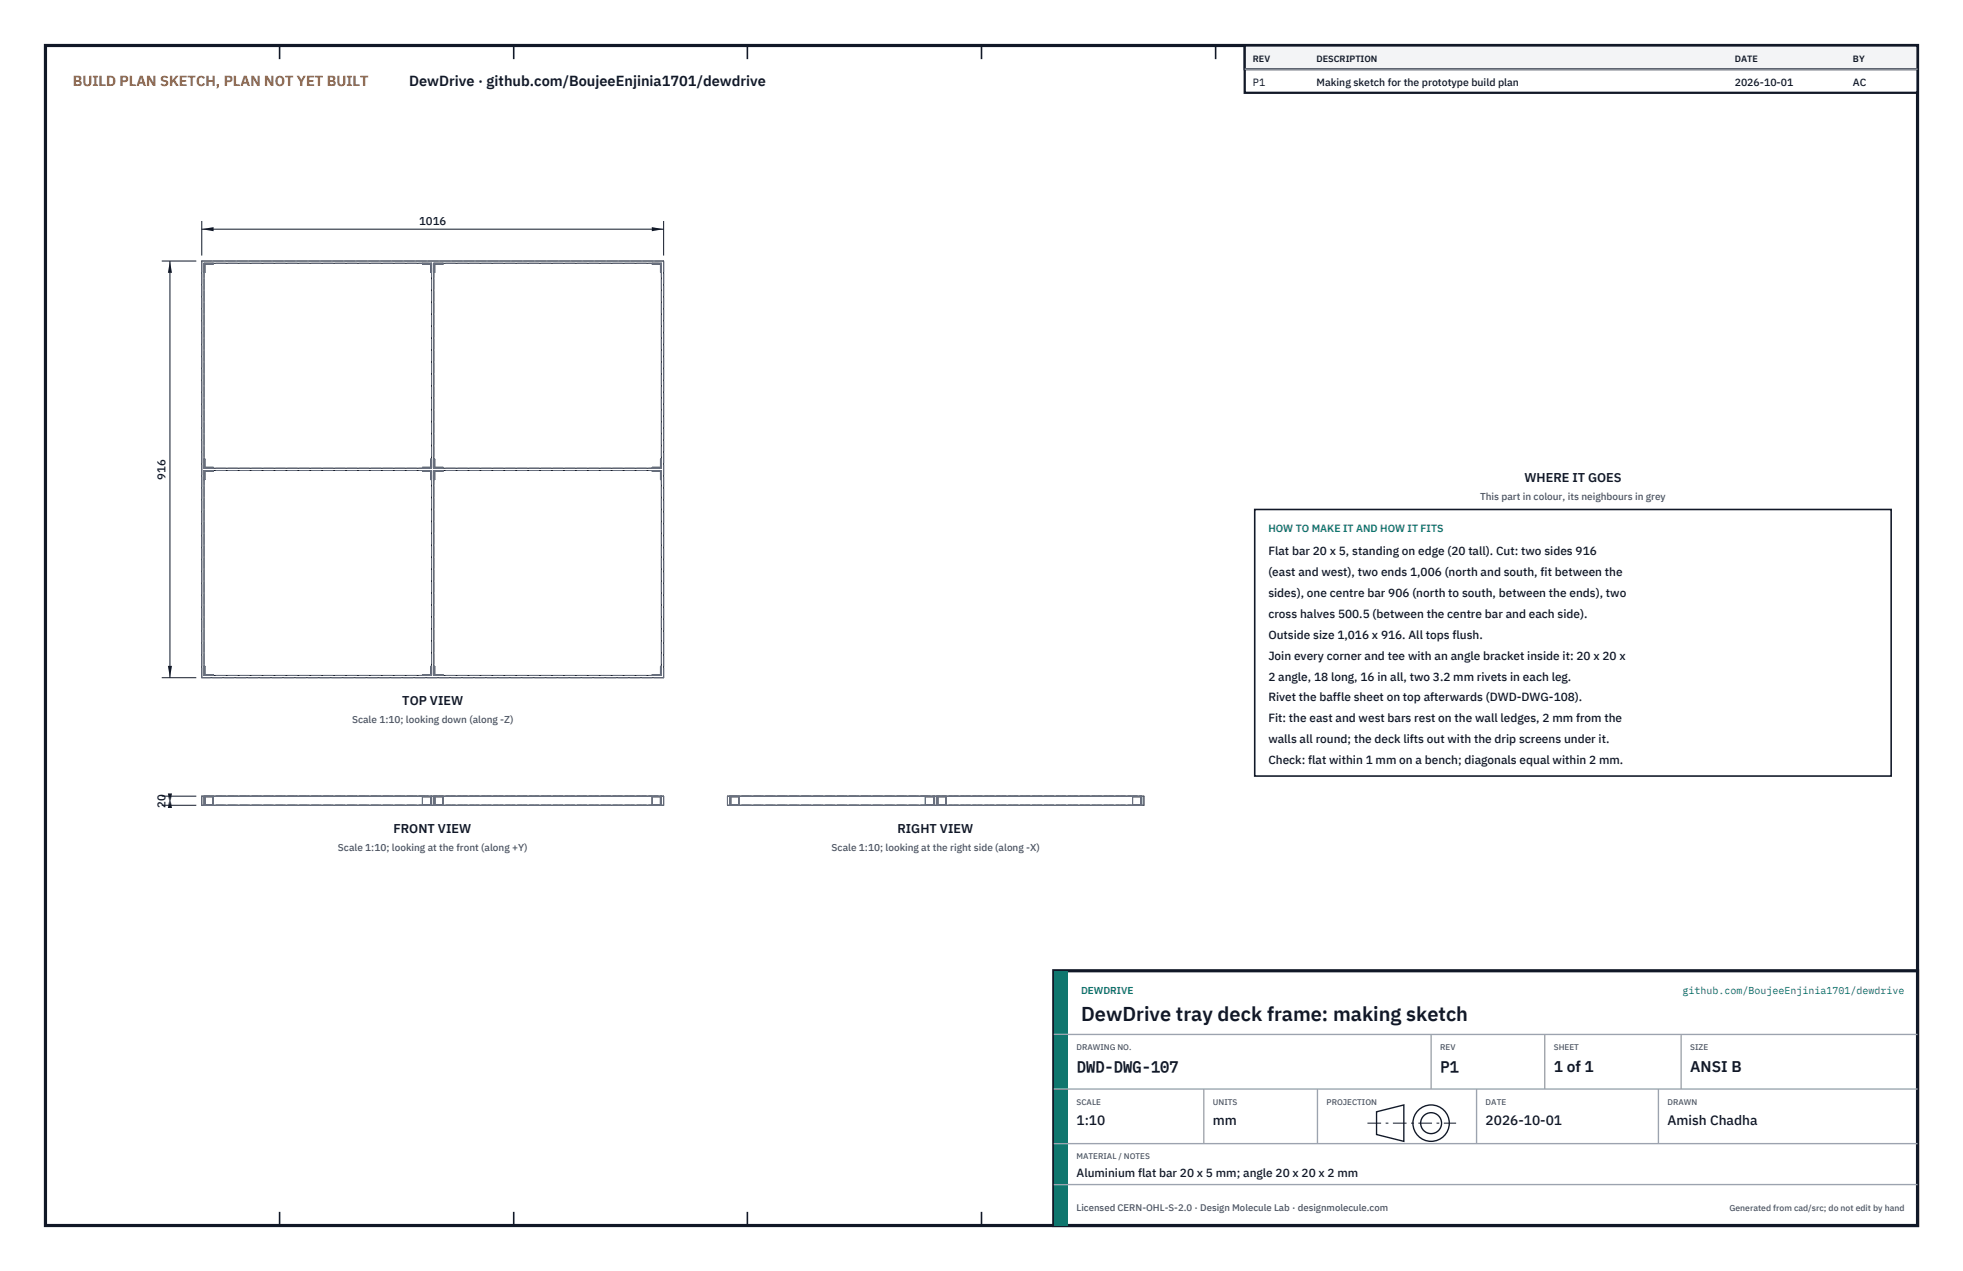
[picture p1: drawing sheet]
<svg xmlns="http://www.w3.org/2000/svg" width="432mm" height="279mm" viewBox="0 0 432 279" stroke-linecap="round" stroke-linejoin="round" font-family="sans-serif">
<defs><g id="words">
<text font-size="4.4" fill="#111827" x="237.8" y="224.4">DewDrive tray deck frame: making sketch</text>
<g font-size="3.4" fill="#111827">
<text x="236.8" y="235.6">DWD-DWG-107</text>
<text x="316.8" y="235.6">P1</text>
<text x="341.8" y="235.6">1 of 1</text>
<text x="371.8" y="235.6">ANSI B</text>
</g>
<text font-size="3.2" fill="#b45309" x="16" y="19">BUILD PLAN SKETCH, PLAN NOT YET BUILT</text>
<text font-size="3.2" fill="#111827" x="90" y="19">DewDrive · github.com/BoujeeEnjinia1701/dewdrive</text>
<g font-size="3" fill="#111827">
<text x="236.8" y="247.2">1:10</text>
<text x="266.8" y="247.2">mm</text>
<text x="326.8" y="247.2">2026-10-01</text>
<text x="366.8" y="247.2">Amish Chadha</text>
</g>
<g font-size="2.8" fill="#111827">
<text x="335.3" y="106">WHERE IT GOES</text>
<text x="88.5" y="155">TOP VIEW</text>
<text x="86.6" y="183">FRONT VIEW</text>
<text x="197.4" y="183">RIGHT VIEW</text>
</g>
<g font-size="2.6" fill="#111827">
<text x="279" y="122">Flat bar 20 x 5, standing on edge (20 tall). Cut: two sides 916</text>
<text x="279" y="126.6">(east and west), two ends 1,006 (north and south, fit between the</text>
<text x="279" y="131.2">sides), one centre bar 906 (north to south, between the ends), two</text>
<text x="279" y="135.8">cross halves 500.5 (between the centre bar and each side).</text>
<text x="279" y="140.4">Outside size 1,016 x 916. All tops flush.</text>
<text x="279" y="145">Join every corner and tee with an angle bracket inside it: 20 x 20 x</text>
<text x="279" y="149.6">2 angle, 18 long, 16 in all, two 3.2 mm rivets in each leg.</text>
<text x="279" y="154.2">Rivet the baffle sheet on top afterwards (DWD-DWG-108).</text>
<text x="279" y="158.8">Fit: the east and west bars rest on the wall ledges, 2 mm from the</text>
<text x="279" y="163.4">walls all round; the deck lifts out with the drip screens under it.</text>
<text x="279" y="168">Check: flat within 1 mm on a bench; diagonals equal within 2 mm.</text>
<text x="236.8" y="258.8">Aluminium flat bar 20 x 5 mm; angle 20 x 20 x 2 mm</text>
</g>
<g font-size="2.5" fill="#111827">
<text x="92.2" y="49.4">1016</text>
<text x="36.4" y="105.4" transform="rotate(-90 36.4 105.4)">916</text>
<text x="36.4" y="177.5" transform="rotate(-90 36.4 177.5)">20</text>
</g>
<g font-size="2.3" fill="#111827">
<text x="275.6" y="18.8">P1</text>
<text x="289.6" y="18.8">Making sketch for the prototype build plan</text>
<text x="381.6" y="18.8">2026-10-01</text>
<text x="407.6" y="18.8">AC</text>
</g>
<text font-size="2.3" fill="#0f766e" x="279" y="117">HOW TO MAKE IT AND HOW IT FITS</text>
<g font-size="2.2" fill="#4b5563">
<text x="325.6" y="110">This part in colour, its neighbours in grey</text>
<text x="77.4" y="159">Scale 1:10; looking down (along -Z)</text>
<text x="74.3" y="187">Scale 1:10; looking at the front (along +Y)</text>
<text x="182.9" y="187">Scale 1:10; looking at the right side (along -X)</text>
</g>
<g font-size="2.2" fill="#0f766e">
<text x="237.8" y="218.4">DEWDRIVE</text>
<text x="370.1" y="218.4">github.com/BoujeeEnjinia1701/dewdrive</text>
</g>
<text font-size="2.1" fill="#4b5563" x="236.8" y="266.2">Licensed CERN-OHL-S-2.0 · Design Molecule Lab · designmolecule.com</text>
<g font-size="2" fill="#111827">
<text x="275.6" y="13.6">REV</text>
<text x="289.6" y="13.6">DESCRIPTION</text>
<text x="381.6" y="13.6">DATE</text>
<text x="407.6" y="13.6">BY</text>
</g>
<text font-size="1.9" fill="#4b5563" x="380.4" y="266.2">Generated from cad/src; do not edit by hand</text>
<g font-size="1.8" fill="#4b5563">
<text x="236.8" y="230.8">DRAWING NO.</text>
<text x="316.8" y="230.8">REV</text>
<text x="341.8" y="230.8">SHEET</text>
<text x="371.8" y="230.8">SIZE</text>
<text x="236.8" y="242.8">SCALE</text>
<text x="266.8" y="242.8">UNITS</text>
<text x="291.8" y="242.8">PROJECTION</text>
<text x="326.8" y="242.8">DATE</text>
<text x="366.8" y="242.8">DRAWN</text>
<text x="236.8" y="254.8">MATERIAL / NOTES</text>
</g>
</g></defs>
<path d="M10 10h411.8v259.4h-411.8z" fill="none" stroke="#111827" stroke-width=".7" stroke-linecap="butt"/>
<g fill="none" stroke="#111827" stroke-width=".35">
<path d="M61.5 10v3M113 10v3M164.4 10v3M215.9 10v3M267.4 10v3M318.9 10v3M370.3 10v3M61.5 266.4v3M113 266.4v3M164.4 266.4v3M215.9 266.4v3M267.4 266.4v3"/>
<path d="M318.9 266.4v3M370.3 266.4v3"/>
</g>
<g fill="none" stroke="#111727" stroke-width=".22">
<path d="M44.4 57.4h101.6v91.6h-101.6zM44.9 57.9h50v45h-50zM46.9 57.9v.2h-1.8v1.8h-.2M92.9 57.9v.2h1.8v1.8h.2M95.4 57.9h50.1v45h-50.1zM97.4 57.9v.2h-1.8v1.8h-.2M143.5 57.9v.2h1.8v1.8h.2M44.9 103.4h50v45.1h-50zM44.9 100.9h.2v1.8h1.8v.2M46.9 103.4v.2h-1.8v1.8h-.2M92.9 103.4v.2h1.8v1.8h.2M94.9 100.9h-.2v1.8h-1.8v.2"/>
<path d="M95.4 103.4h50.1v45.1h-50.1zM95.4 100.9h.2v1.8h1.8v.2M97.4 103.4v.2h-1.8v1.8h-.2M143.5 103.4v.2h1.8v1.8h.2M145.5 100.9h-.2v1.8h-1.8v.2M44.9 146.5h.2v1.8h1.8v.2M94.9 146.5h-.2v1.8h-1.8v.2M95.4 146.5h.2v1.8h1.8v.2M145.5 146.5h-.2v1.8h-1.8v.2M44.4 175h101.6v2h-101.6zM160 175h91.6v2h-91.6z"/>
</g>
<g fill="none" stroke="#6a7180" stroke-width=".22" stroke-dasharray="2.1 .5">
<path d="M44.4 57.4h101.6M44.9 57.9h50M44.9 59.9v-2M44.9 57.9v2M44.9 57.9h2M44.9 59.9h.2M45.1 59.9v-1.8M45.1 58.1h1.8M46.9 58.1v-.2M92.9 57.9h2M92.9 58.1v-.2M92.9 58.1h1.8"/>
<path d="M94.7 59.9v-1.8M94.7 59.9h.2M94.9 59.9v-2M94.9 57.9v2M95.4 57.9h50.1M95.4 59.9v-2M95.4 57.9v2M95.4 57.9h2M95.4 59.9h.2M95.6 59.9v-1.8M95.6 58.1h1.8M97.4 58.1v-.2"/>
<path d="M143.5 57.9h2M143.5 58.1v-.2M143.5 58.1h1.8M145.3 59.9h.2M145.3 59.9v-1.8M145.5 59.9v-2M145.5 57.9v2M44.9 103.4h50M44.9 102.9v-45M44.9 102.9h50M44.9 105.4v-2M44.9 103.4v2"/>
<path d="M44.9 103.4h2M44.9 100.9v2M44.9 102.9v-2M44.9 102.9h2M44.9 105.4h.2M44.9 100.9h.2M45.1 105.4v-1.8M45.1 103.6h1.8M45.1 102.7h1.8M45.1 102.7v-1.8M46.9 103.6v-.2M46.9 102.9v-.2"/>
<path d="M92.9 103.4h2M92.9 102.9h2M92.9 103.6v-.2M92.9 103.6h1.8M92.9 102.9v-.2M92.9 102.7h1.8M94.7 105.4v-1.8M94.7 105.4h.2M94.7 100.9h.2M94.7 102.7v-1.8M94.9 102.9v-45M94.9 105.4v-2"/>
<path d="M94.9 103.4v2M94.9 100.9v2M94.9 102.9v-2M95.4 103.4h2M95.4 103.4h50.1M95.4 102.9h50.1M95.4 102.9v-45M95.4 105.4v-2M95.4 103.4v2M95.4 102.9h2M95.4 100.9v2M95.4 102.9v-2"/>
<path d="M95.4 105.4h.2M95.4 100.9h.2M95.6 105.4v-1.8M95.6 103.6h1.8M95.6 102.7h1.8M95.6 102.7v-1.8M97.4 103.6v-.2M97.4 102.9v-.2M143.5 103.4h2M143.5 103.6v-.2M143.5 103.6h1.8M143.5 102.9h2"/>
<path d="M143.5 102.9v-.2M143.5 102.7h1.8M145.3 105.4h.2M145.3 105.4v-1.8M145.3 100.9h.2M145.3 102.7v-1.8M145.5 105.4v-2M145.5 103.4v2M145.5 102.9v-45M145.5 100.9v2M145.5 102.9v-2M44.4 149v-91.6"/>
<path d="M44.9 148.5h50M44.9 148.5v-45.1M44.9 148.5h2M44.9 146.5v2M44.9 148.5v-2M44.9 146.5h.2M45.1 148.3h1.8M45.1 148.3v-1.8M46.9 148.5v-.2M92.9 148.5h2M92.9 148.5v-.2M92.9 148.3h1.8"/>
<path d="M94.7 146.5h.2M94.7 148.3v-1.8M94.9 148.5v-45.1M94.9 146.5v2M94.9 148.5v-2M95.4 148.5h50.1M95.4 148.5v-45.1M95.4 148.5h2M95.4 146.5v2M95.4 148.5v-2M95.4 146.5h.2M95.6 148.3h1.8"/>
<path d="M95.6 148.3v-1.8M97.4 148.5v-.2M143.5 148.5h2M143.5 148.5v-.2M143.5 148.3h1.8M145.3 146.5h.2M145.3 148.3v-1.8M145.5 148.5v-45.1M145.5 146.5v2M145.5 148.5v-2M146 149h-101.6M146 149v-91.6"/>
<path d="M44.4 177h101.6M44.4 177v-2M44.9 175h50M44.9 177h50M44.9 175.1v-.1M44.9 175.1h2M44.9 176.9h2M44.9 177v-.1M44.9 176.9v-1.8M44.9 175.1h.2M44.9 176.9h.2M45.1 175.1h1.8"/>
<path d="M45.1 176.9h1.8M45.1 176.9v-1.8M46.9 176.9v-1.8M92.9 176.9h2M92.9 176.9v-1.8M92.9 175.1h2M92.9 176.9h1.8M92.9 175.1h1.8M94.7 176.9h.2M94.7 175.1h.2M94.7 176.9v-1.8M94.9 177v-.1"/>
<path d="M94.9 175.1v-.1M94.9 176.9v-1.8M95.4 175h50.1M95.4 175.1v-.1M95.4 175.1h2M95.4 176.9h2M95.4 177v-.1M95.4 177h50.1M95.4 176.9v-1.8M95.4 175.1h.2M95.4 176.9h.2M95.6 175.1h1.8"/>
<path d="M95.6 176.9h1.8M95.6 176.9v-1.8M97.4 176.9v-1.8M143.5 176.9h2M143.5 176.9v-1.8M143.5 175.1h2M143.5 175.1h1.8M143.5 176.9h1.8M145.3 175.1h.2M145.3 176.9h.2M145.3 176.9v-1.8M145.5 175.1v-.1"/>
<path d="M145.5 176.9v-1.8M145.5 177v-.1M146 175h-101.6M146 177v-2M160 175h91.6M160 177h91.6M160 177v-2M160.5 175h45.1M160.5 177h45.1M160.5 177v-.1M160.5 175.1h2M160.5 175.1v-.1"/>
<path d="M160.5 176.9v-1.8M160.5 176.9h.2M160.5 175.1h.2M160.7 176.9h1.8M160.7 175.1h1.8M160.7 176.9v-1.8M162.5 176.9h-2M162.5 176.9v-1.8M203.6 175.1h2M203.6 176.9v-1.8M203.6 175.1h1.8M203.6 176.9h1.8"/>
<path d="M205.4 175.1h.2M205.4 176.9h.2M205.4 176.9v-1.8M205.6 175.1v-.1M205.6 176.9h-2M205.6 177v-.1M205.6 176.9v-1.8M206.1 175h45M206.1 177h45M206.1 177v-.1M206.1 175.1h2M206.1 175.1v-.1"/>
<path d="M206.1 176.9v-1.8M206.1 176.9h.2M206.1 175.1h.2M206.3 176.9h1.8M206.3 175.1h1.8M206.3 176.9v-1.8M208.1 176.9h-2M208.1 176.9v-1.8M249.1 175.1h2M249.1 176.9v-1.8M249.1 175.1h1.8M249.1 176.9h1.8"/>
<path d="M250.9 175.1h.2M250.9 176.9h.2M250.9 176.9v-1.8M251.1 175.1v-.1M251.1 176.9h-2M251.1 177v-.1M251.1 176.9v-1.8M251.6 177v-2"/>
</g>
<path d="M44.4 48.6v7.6M44.4 50.4h101.6M146 48.6v7.6" fill="none" stroke="#111827" stroke-width=".22"/>
<path d="M44.4 50.4l2.6-.5v.9zM143.4 49.9v.9l2.6-.4z" fill="#111827"/>
<path d="M35.6 57.4h7.6M37.4 57.4v91.6M35.6 149h7.6" fill="none" stroke="#111827" stroke-width=".22"/>
<path d="M37.4 57.4l-.5 2.6h.9zM36.9 146.4h.9l-.4 2.6z" fill="#111827"/>
<path d="M35.6 175h7.6M35.6 177h7.6M37.4 175v2" fill="none" stroke="#111827" stroke-width=".22"/>
<path d="M37.4 175l-.5 2.6h.9zM36.9 174.4h.9l-.4 2.6z" fill="#111827"/>
<path d="M276 112h140v58.6h-140z" fill="#fff" stroke="#111827" stroke-width=".35"/>
<path d="M273.8 10h148v10.4h-148z" fill="#fff" stroke="#111827" stroke-width=".5"/>
<path d="M273.8 10h148v5.2h-148z" fill="#f3f4f6" stroke="#111827" stroke-width=".5"/>
<path d="M273.8 15.2h148" fill="none" stroke="#9ca3af" stroke-width=".3"/>
<path d="M231.8 213.4h190v56h-190z" fill="#fff" stroke="#111827" stroke-width=".7" stroke-linecap="butt"/>
<path d="M231.8 213.4h3v56h-3z" fill="#0f766e"/>
<path d="M231.8 227.4h190M231.8 239.4h190M264.8 239.4v12M289.8 239.4v12M314.8 227.4v12M324.8 239.4v12M339.8 227.4v12M364.8 239.4v12M369.8 227.4v12M231.8 251.4h190M231.8 260.4h190" fill="none" stroke="#9ca3af" stroke-width=".3"/>
<g fill="none" stroke="#111827" stroke-width=".3">
<path d="M302.8 244.4l6-1.5v8l-6-1.5z"/>
<circle cx="314.8" cy="246.9" r="4"/>
<circle cx="314.8" cy="246.9" r="2.3"/>
</g>
<path d="M300.8 246.9h19.5" fill="none" stroke="#111827" stroke-width=".22" stroke-dasharray="3 1 .6 1" stroke-linecap="butt"/>
<use href="#words"/>
</svg>
